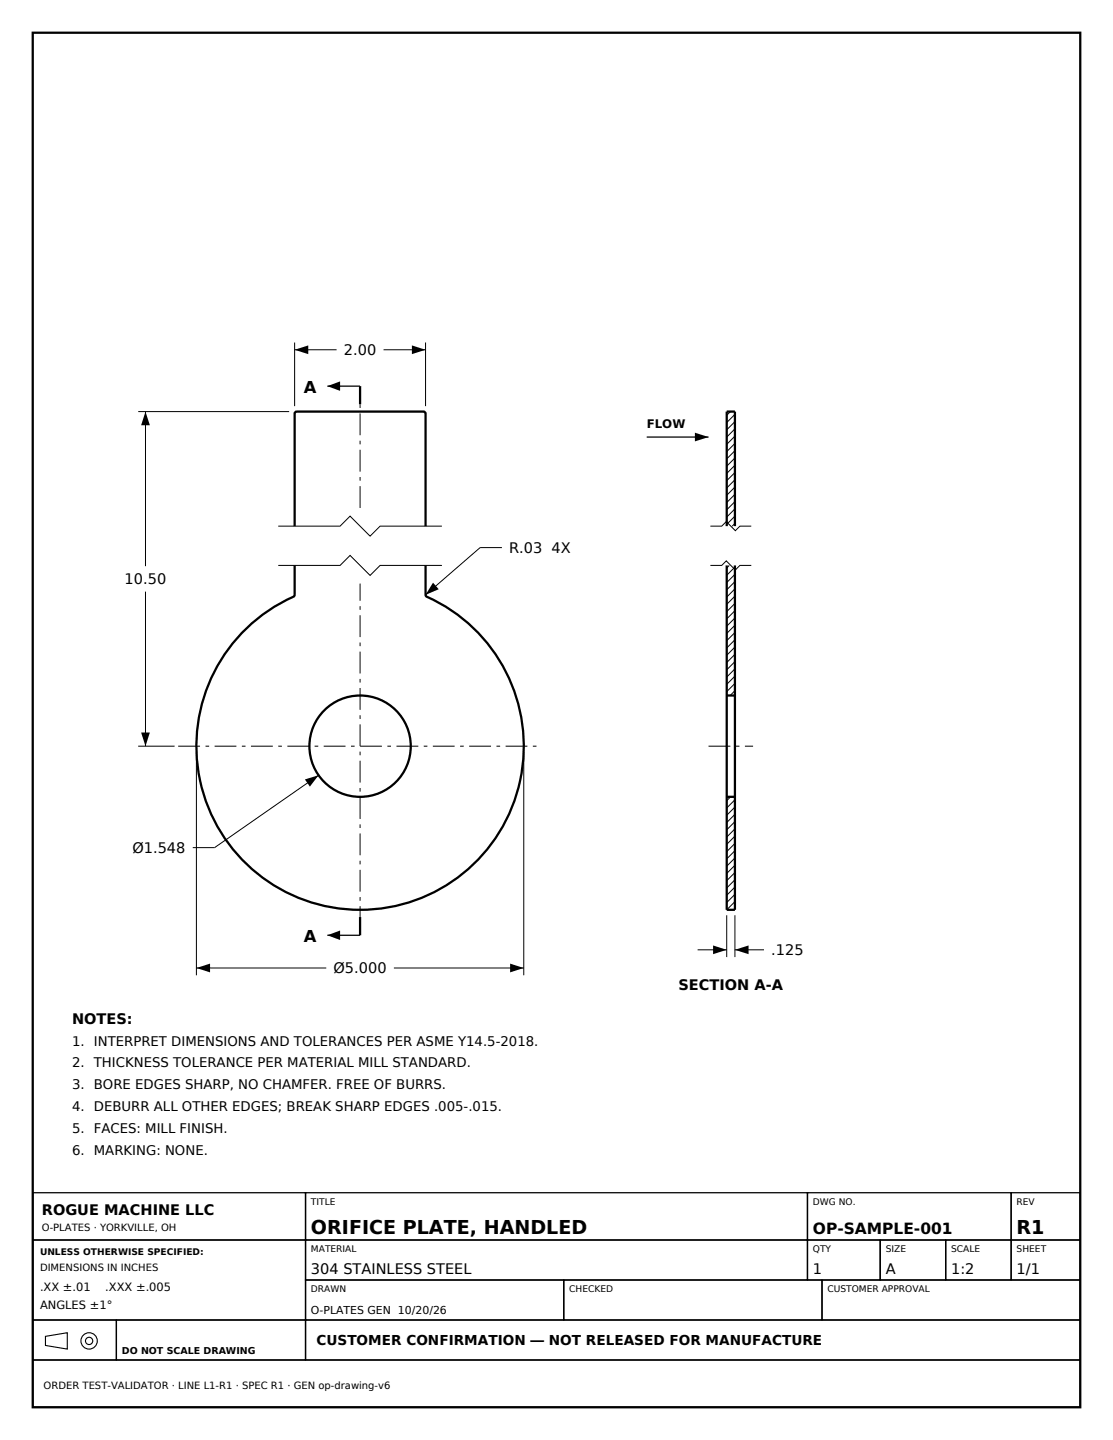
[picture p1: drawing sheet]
<svg xmlns="http://www.w3.org/2000/svg" width="216mm" height="279mm" viewBox="0 0 216 279" stroke-linecap="round" stroke-linejoin="round" font-family="sans-serif">
<defs><g id="words">
<g font-size="3.7">
<text x="60.3" y="239.4">ORIFICE PLATE, HANDLED</text>
<text x="197.2" y="239.4">R1</text>
</g>
<g font-size="3.2">
<text x="58.9" y="76.2">A</text>
<text x="58.9" y="182.7">A</text>
</g>
<text font-size="3" x="157.7" y="239.4">OP-SAMPLE-001</text>
<g font-size="2.8">
<text x="66.7" y="68.9">2.00</text>
<text x="98.8" y="107.3">R.03 4X</text>
<text x="24.2" y="113.4">10.50</text>
<text x="25.7" y="165.5">Ø1.548</text>
<text x="149.6" y="185.3">.125</text>
<text x="64.7" y="188.9">Ø5.000</text>
<text x="131.6" y="192.1">SECTION A-A</text>
<text x="14" y="198.6">NOTES:</text>
<text x="8.1" y="235.7">ROGUE MACHINE LLC</text>
<text x="60.3" y="247.1">304 STAINLESS STEEL</text>
<text x="157.7" y="247.1">1</text>
<text x="171.8" y="247.1">A</text>
<text x="184.5" y="247.1">1:2</text>
<text x="197.2" y="247.1">1/1</text>
</g>
<g font-size="2.6">
<text x="14" y="202.9">1. INTERPRET DIMENSIONS AND TOLERANCES PER ASME Y14.5-2018.</text>
<text x="14" y="207.1">2. THICKNESS TOLERANCE PER MATERIAL MILL STANDARD.</text>
<text x="14" y="211.3">3. BORE EDGES SHARP, NO CHAMFER. FREE OF BURRS.</text>
<text x="14" y="215.6">4. DEBURR ALL OTHER EDGES; BREAK SHARP EDGES .005-.015.</text>
<text x="14" y="219.8">5. FACES: MILL FINISH.</text>
<text x="14" y="224">6. MARKING: NONE.</text>
<text x="61.4" y="261.1">CUSTOMER CONFIRMATION — NOT RELEASED FOR MANUFACTURE</text>
</g>
<text font-size="2.3" x="125.4" y="83">FLOW</text>
<g font-size="2.2">
<text x="7.8" y="250.5">.XX ±.01</text>
<text x="20.4" y="250.5">.XXX ±.005</text>
<text x="7.8" y="254">ANGLES ±1°</text>
</g>
<text font-size="2.1" x="60.3" y="254.9">O-PLATES GEN 10/20/26</text>
<g font-size="1.9">
<text x="8.1" y="238.8">O-PLATES · YORKVILLE, OH</text>
<text x="7.8" y="246.6">DIMENSIONS IN INCHES</text>
<text x="8.5" y="269.5">ORDER TEST-VALIDATOR · LINE L1-R1 · SPEC R1 · GEN op-drawing-v6</text>
</g>
<g font-size="1.8">
<text x="60.3" y="233.7">TITLE</text>
<text x="157.7" y="233.7">DWG NO.</text>
<text x="197.2" y="233.7">REV</text>
<text x="7.8" y="243.4">UNLESS OTHERWISE SPECIFIED:</text>
<text x="60.3" y="242.9">MATERIAL</text>
<text x="157.7" y="242.9">QTY</text>
<text x="171.8" y="242.9">SIZE</text>
<text x="184.5" y="242.9">SCALE</text>
<text x="197.2" y="242.9">SHEET</text>
<text x="60.3" y="250.6">DRAWN</text>
<text x="110.4" y="250.6">CHECKED</text>
<text x="160.5" y="250.6">CUSTOMER APPROVAL</text>
<text x="23.6" y="262.6">DO NOT SCALE DRAWING</text>
</g>
</g></defs>
<g fill="none" stroke="#000" stroke-width=".44">
<path d="M6.3 6.4h203.2v266.6h-203.2zM69.8 74.9v3.6M57.1 109.7v5.7l-.1 .3a31.8 31.8 0 0 0-12.2 48.6 31.8 31.8 0 0 0 50.1 0 31.8 31.8 0 0 0-12.2-48.6l-.2-.3v-5.7M57.1 102.1v-21.8l.2-.4h.2h24.9l.1 .4v21.8M141 102.1v-22.2h1.6v22.2M141 109.7v66.8h1.6v-66.8M141 135h1.6M141 154.6h1.6M69.8 177.9v3.6"/>
<circle cx="69.8" cy="144.8" r="9.8"/>
</g>
<path d="M69.8 98.6v-22.3M34.6 144.8h70.5M137.4 144.8h8.7M69.8 180.1v-66.9" fill="none" stroke="#000" stroke-width=".19" stroke-dasharray="4.2 1.1 .7 1.1" stroke-linecap="butt"/>
<g fill="none" stroke="#000" stroke-width=".19">
<path d="M26.8 79.9h29.3M28.2 79.9v30M57.1 66.5v12.3M57.1 67.9h8.2M74.4 67.9h8.1M82.5 66.5v12.3M141.7 79.9l-.7 .7M142.6 80.4l-1.6 1.6M142.6 81.8l-1.6 1.6M142.6 83.2l-1.6 1.6M142.6 84.6l-1.6 1.6M142.6 86l-1.6 1.6"/>
<path d="M142.6 87.5l-1.6 1.5M142.6 88.9l-1.6 1.6M142.6 90.3l-1.6 1.6M142.6 91.7l-1.6 1.6M142.6 93.1l-1.6 1.6M142.6 94.5l-1.6 1.6M142.6 95.9l-1.6 1.6M142.6 97.3l-1.6 1.6M142.6 98.7l-1.6 1.6M28.2 114.8v30M54 109.7h12l1.9-1.9 3.9 3.8 1.9-1.9h12M54 102.1h12l1.9-2 3.9 3.9 1.9-1.9h12"/>
<path d="M97.4 106.2h-4.3l-10.6 9.2M137.8 109.7h2.2l.9-.9 1.7 1.8 .9-.9h2.2M137.8 102.1h2.2l.9-.9 1.7 1.8 .9-.9h2.2M141.5 109.7l-.5 .5M142.6 110l-1.6 1.6M142.6 111.4l-1.6 1.6M142.6 112.9l-1.6 1.5M142.6 114.3l-1.6 1.6M142.6 115.7l-1.6 1.6M142.6 117.1l-1.6 1.6M142.6 118.5l-1.6 1.6M142.6 119.9l-1.6 1.6"/>
<path d="M142.6 100.2l-1.6 1.5M142.6 101.6l-.6 .5M142.6 121.3l-1.6 1.6M142.6 122.7l-1.6 1.6M142.6 124.1l-1.6 1.6M142.6 125.6l-1.6 1.5M142.6 127l-1.6 1.6M142.6 128.4l-1.6 1.6M142.6 129.8l-1.6 1.6M142.6 131.2l-1.6 1.6M142.6 132.6l-1.6 1.6M142.6 134l-1 1"/>
<path d="M26.8 144.8h7.1M38.1 145.8v43.4M61.8 150.4l-20.2 14.1h-4.2M101.6 145.8v43.4M141.7 154.6l-.7 .8M142.6 155.2l-1.6 1.6M142.6 156.6l-1.6 1.6M142.6 158l-1.6 1.6M142.6 159.4l-1.6 1.6M141 177.6v8.1M142.6 160.8l-1.6 1.6M142.6 162.2l-1.6 1.6"/>
<path d="M142.6 163.7l-1.6 1.5M142.6 165.1l-1.6 1.6M142.6 166.5l-1.6 1.6M142.6 167.9l-1.6 1.6M142.6 169.3l-1.6 1.6M142.6 170.7l-1.6 1.6M142.6 172.1l-1.6 1.6M142.6 173.5l-1.6 1.6M142.6 174.9l-1.6 1.6M142.6 176.4l-.2 .1M142.6 177.6v8.1M38.1 187.8h25.2"/>
<path d="M76.4 187.8h25.2M135.3 184.3h5.7M142.6 184.3h5.6"/>
</g>
<g fill="none" stroke="#000" stroke-width=".25">
<path d="M63.5 74.9h6.3M125.4 84.8h12M63.5 181.5h6.3M6.3 231.4h53v9.2h-53zM59.3 231.4h97.3v9.2h-97.3zM156.6 231.4h39.5v9.2h-39.5zM196.1 231.4h13.4v9.2h-13.4zM6.3 240.6h53v15.5h-53zM6.3 256.1h16.3v7.8h-16.3zM22.6 256.1h36.7v7.8h-36.7zM59.3 240.6h97.3v7.8h-97.3zM59.3 248.4h50.1v7.7h-50.1z"/>
<path d="M59.3 256.1h150.2v7.8h-150.2zM109.4 248.4h50.1v7.7h-50.1zM156.6 240.6h14.1v7.8h-14.1zM159.5 248.4h50v7.7h-50zM170.7 240.6h12.7v7.8h-12.7zM183.4 240.6h12.7v7.8h-12.7zM196.1 240.6h13.4v7.8h-13.4zM6.3 263.9h203.2v9.1h-203.2z"/>
</g>
<g fill="#000">
<path d="M28.2 79.9l.9 2.6h-1.7zM57.1 67.9l2.7-.9v1.7zM63.5 74.9l2.5-.9v1.8zM79.9 67l2.6 .9-2.6 .8zM134.8 84l2.6 .8-2.6 .8zM84 113l1.1 1.3-2.6 1.1zM27.4 142.1h1.7l-.9 2.7zM59.1 151.2l2.7-.8-1.7 2.2zM38.1 187.8l2.6-.8v1.7zM63.5 181.5l2.5-.9v1.8zM99 187l2.6 .8-2.6 .9zM138.3 183.4l2.7 .9-2.7 .8z"/>
<path d="M142.6 184.3l2.6-.9v1.7z"/>
</g>
<g fill="none" stroke="#000" stroke-width=".21">
<path d="M8.8 259.3l4.3-.7v3.2l-4.3-.7z"/>
<circle cx="17.3" cy="260.2" r="1.59"/>
<circle cx="17.3" cy="260.2" r=".71"/>
</g>
<use href="#words"/>
</svg>
